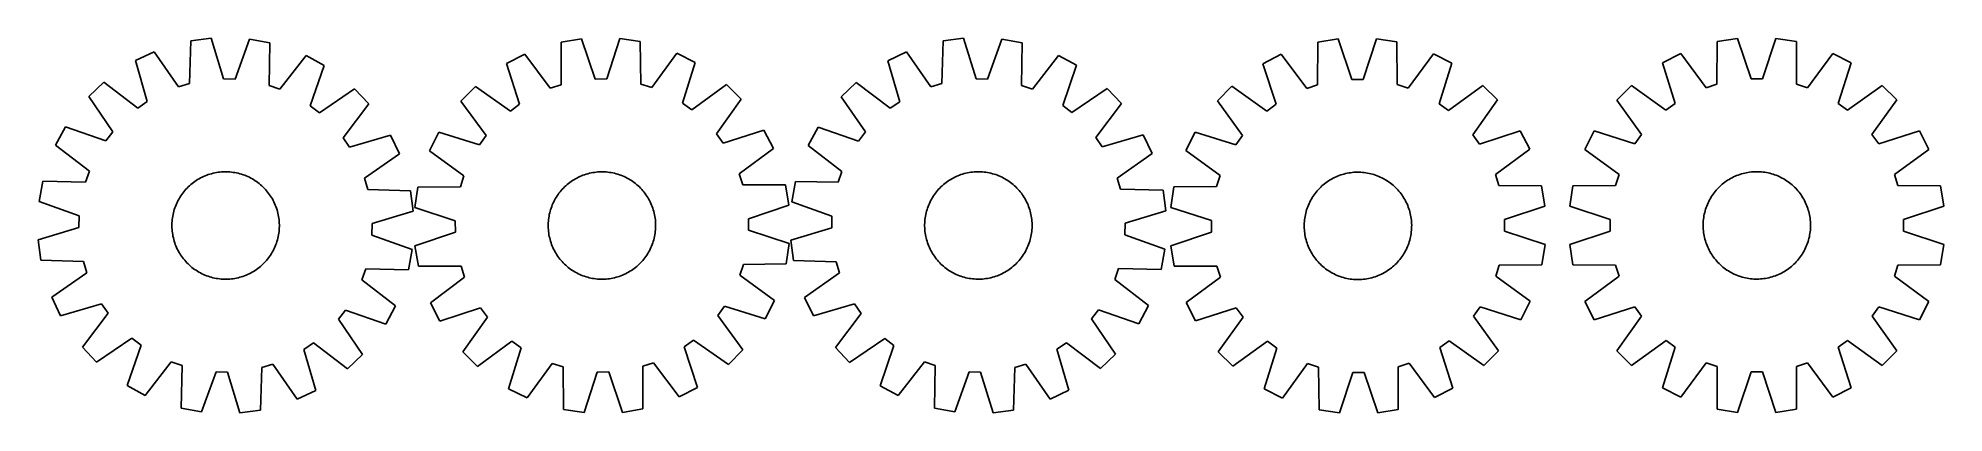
# Model space of a CAD drawing. Header units: millimetres. Extents: x 7 to 1425, y 7 to 286.
import ezdxf

# ---------------------------------------------------------------- set-up
doc = ezdxf.new("R2010")
doc.units = ezdxf.units.MM
doc.layers.add('CUT', color=7, linetype='CONTINUOUS', true_color=0x000000)

msp = doc.modelspace()

# ---------------------------------------------------------------- linework, layer by layer
at = {"layer": 'CUT'}
for p, q in [((135.47778, 285.709677), (120.224314, 283.694158)), ((144.681667, 255.30798), (135.47778, 285.709677)), ((164.007199, 284.976152), (153.253178, 255.087596)), ((179.136937, 282.179445), (164.007199, 284.976152)), ((411.098885, 285.281287), (395.918969, 282.771169)), ((421.285818, 255.194726), (411.098885, 285.281287)), ((439.637074, 285.475216), (429.859964, 255.252991)), ((454.849701, 283.171627), (439.637074, 285.475216)), ((695.609403, 285.715441), (680.359823, 283.670726)), ((704.871471, 255.331418), (695.609403, 285.715441)), ((724.140174, 285.03653), (713.443388, 255.127443)), ((739.275238, 282.26879), (724.140174, 285.03653)), ((974.39707, 285.062096), (959.208923, 282.602271)), ((984.484294, 254.941959), (974.39707, 285.062096)), ((1002.935744, 285.1615), (993.058586, 254.971824)), ((1018.140658, 282.807537), (1002.935744, 285.1615)), ((1271.824769, 285.470042), (1256.628212, 283.062719)), ((1281.807844, 255.315225), (1271.824769, 285.470042)), ((1300.363617, 285.47082), (1290.382187, 255.315459)), ((1315.560305, 283.064326), (1300.363617, 285.47082)), ((92.864552, 275.575706), (78.980473, 268.945253)), ((111.01261, 249.506131), (92.864552, 275.575706)), ((120.224314, 283.694158), (119.232704, 251.945276)), ((178.495713, 250.421554), (179.136937, 282.179445)), ((206.043356, 272.665745), (186.579602, 247.563215)), ((219.568361, 265.330572), (206.043356, 272.665745)), ((368.837466, 273.767946), (355.176177, 266.68983)), ((387.823074, 248.301862), (368.837466, 273.767946)), ((395.918969, 282.771169), (395.959566, 251.006832)), ((455.240792, 251.409672), (454.849701, 283.171627)), ((482.051059, 274.537279), (463.413294, 248.815529)), ((495.807279, 267.645477), (482.051059, 274.537279)), ((653.015652, 275.499915), (639.144292, 268.842897)), ((671.213581, 249.465128), (653.015652, 275.499915)), ((680.359823, 283.670726), (679.428991, 251.920005)), ((738.694808, 250.509731), (739.275238, 282.26879)), ((766.199819, 272.806614), (746.784154, 247.666871)), ((779.738842, 265.497345), (766.199819, 272.806614)), ((932.097748, 273.688797), (918.41309, 266.655969)), ((950.998903, 248.159968), (932.097748, 273.688797)), ((959.208923, 282.602271), (959.14431, 250.837974)), ((1018.426544, 251.044461), (1018.140658, 282.807537)), ((1045.313268, 274.08314), (1026.590409, 248.423262)), ((1059.046586, 267.145812), (1045.313268, 274.08314)), ((1229.486396, 274.242989), (1215.777515, 267.257494)), ((1248.299215, 248.648994), (1229.486396, 274.242989)), ((1256.628212, 283.062719), (1256.453828, 251.298834)), ((1315.736422, 251.300452), (1315.560305, 283.064326)), ((1342.702603, 274.246078), (1323.89118, 248.651056)), ((1356.411864, 267.261331), (1342.702603, 274.246078)), ((78.980473, 268.945253), (87.84834, 238.443848)), ((209.144793, 235.325173), (219.568361, 265.330572)), ((355.176177, 266.68983), (365.030507, 236.492696)), ((486.364244, 237.317208), (495.807279, 267.645477)), ((639.144292, 268.842897), (648.07053, 238.358523)), ((769.372731, 235.472047), (779.738842, 265.497345)), ((918.41309, 266.655969), (928.167347, 236.42636)), ((1049.503149, 236.848987), (1059.046586, 267.145812)), ((1215.777515, 267.257494), (1225.427246, 236.994358)), ((1346.763785, 236.997668), (1356.411864, 267.261331)), ((55.468533, 252.769515), (44.312912, 242.173163)), ((44.312912, 242.173163), (62.172207, 215.904925)), ((80.784304, 233.583934), (55.468533, 252.769515)), ((119.232704, 251.945276), (111.01261, 249.506131)), ((153.253178, 255.087596), (144.681667, 255.30798)), ((186.579602, 247.563215), (178.495713, 250.421554)), ((242.217991, 247.967966), (215.949753, 230.108671)), ((252.814343, 236.812346), (242.217991, 247.967966)), ((332.202286, 249.758612), (321.396886, 238.805353)), ((358.128124, 231.405802), (332.202286, 249.758612)), ((395.959566, 251.006832), (387.823074, 248.301862)), ((429.859964, 255.252991), (421.285818, 255.194726)), ((463.413294, 248.815529), (455.240792, 251.409672)), ((519.009147, 251.028042), (493.335121, 232.324589)), ((529.962406, 240.222642), (519.009147, 251.028042)), ((615.663359, 252.62218), (604.528043, 242.004493)), ((604.528043, 242.004493), (622.43759, 215.770491)), ((641.01581, 233.485096), (615.663359, 252.62218)), ((679.428991, 251.920005), (671.213581, 249.465128)), ((713.443388, 255.127443), (704.871471, 255.331418)), ((746.784154, 247.666871), (738.694808, 250.509731)), ((802.421667, 248.178128), (776.187664, 230.268582)), ((813.039354, 237.042812), (802.421667, 248.178128)), ((895.383245, 249.800938), (884.541625, 238.883528)), ((921.248153, 231.362357), (895.383245, 249.800938)), ((959.14431, 250.837974), (950.998903, 248.159968)), ((993.058586, 254.971824), (984.484294, 254.941959)), ((1026.590409, 248.423262), (1018.426544, 251.044461)), ((1082.193286, 250.451619), (1056.457452, 231.833306)), ((1093.110696, 239.609999), (1082.193286, 250.451619)), ((1192.68956, 250.482151), (1181.810276, 239.602273)), ((1218.490594, 231.954296), (1192.68956, 250.482151)), ((1256.453828, 251.298834), (1248.299215, 248.648994)), ((1290.382187, 255.315459), (1281.807844, 255.315225)), ((1323.89118, 248.651056), (1315.736422, 251.300452)), ((1379.500735, 250.487247), (1353.700712, 231.957984)), ((1390.380612, 239.607964), (1379.500735, 250.487247)), ((87.84834, 238.443848), (80.784304, 233.583934)), ((215.949753, 230.108671), (209.144793, 235.325173)), ((233.628762, 211.496575), (252.814343, 236.812346)), ((321.396886, 238.805353), (340.100338, 213.131327)), ((365.030507, 236.492696), (358.128124, 231.405802)), ((493.335121, 232.324589), (486.364244, 237.317208)), ((511.609596, 214.296803), (529.962406, 240.222642)), ((648.07053, 238.358523), (641.01581, 233.485096)), ((776.187664, 230.268582), (769.372731, 235.472047)), ((793.902269, 211.690362), (813.039354, 237.042812)), ((884.541625, 238.883528), (903.159937, 213.147694)), ((928.167347, 236.42636), (921.248153, 231.362357)), ((1056.457452, 231.833306), (1049.503149, 236.848987)), ((1074.672115, 213.745091), (1093.110696, 239.609999)), ((1181.810276, 239.602273), (1200.339539, 213.802251)), ((1225.427246, 236.994358), (1218.490594, 231.954296)), ((1353.700712, 231.957984), (1346.763785, 236.997668)), ((1371.852757, 213.80693), (1390.380612, 239.607964)), ((26.950306, 219.523533), (19.615133, 205.998528)), ((56.955705, 209.099965), (26.950306, 219.523533)), ((62.172207, 215.904925), (56.955705, 209.099965)), ((268.990081, 213.300405), (238.488676, 204.432539)), ((275.620534, 199.416327), (268.990081, 213.300405)), ((304.779451, 215.603485), (297.887648, 201.847265)), ((335.107719, 206.16045), (304.779451, 215.603485)), ((340.100338, 213.131327), (335.107719, 206.16045)), ((516.69649, 207.394421), (511.609596, 214.296803)), ((546.893624, 217.248751), (516.69649, 207.394421)), ((553.97174, 203.587462), (546.893624, 217.248751)), ((587.208826, 219.321668), (579.899557, 205.782646)), ((617.234124, 208.955557), (587.208826, 219.321668)), ((622.43759, 215.770491), (617.234124, 208.955557)), ((829.26007, 213.56188), (798.775697, 204.635641)), ((835.917089, 199.690519), (829.26007, 213.56188)), ((867.847432, 215.736828), (860.910104, 202.00351)), ((898.144257, 206.193392), (867.847432, 215.736828)), ((903.159937, 213.147694), (898.144257, 206.193392)), ((1079.736118, 206.825897), (1074.672115, 213.745091)), ((1109.965727, 216.580154), (1079.736118, 206.825897)), ((1116.998555, 202.895496), (1109.965727, 216.580154)), ((1165.036192, 216.513403), (1158.051446, 202.804141)), ((1195.299856, 206.865324), (1165.036192, 216.513403)), ((1200.339539, 213.802251), (1195.299856, 206.865324)), ((1376.892819, 206.870278), (1371.852757, 213.80693)), ((1407.155956, 216.520008), (1376.892819, 206.870278)), ((1414.14145, 202.811128), (1407.155956, 216.520008)), ((19.615133, 205.998528), (44.717664, 186.534774)), ((238.488676, 204.432539), (233.628762, 211.496575)), ((249.550959, 181.268269), (275.620534, 199.416327)), ((297.887648, 201.847265), (323.609399, 183.2095)), ((528.505656, 184.601854), (553.97174, 203.587462)), ((579.899557, 205.782646), (605.039301, 186.366981)), ((798.775697, 204.635641), (793.902269, 211.690362)), ((809.882302, 181.49259), (835.917089, 199.690519)), ((860.910104, 202.00351), (886.569981, 183.280651)), ((1091.469726, 183.994341), (1116.998555, 202.895496)), ((1158.051446, 202.804141), (1183.646467, 183.992719)), ((1388.547455, 183.998309), (1414.14145, 202.811128)), ((44.717664, 186.534774), (41.859324, 178.450885)), ((134.48322, 184.37487), (135.690659, 184.722859)), ((135.690659, 184.722859), (136.908434, 185.032749)), ((136.908434, 185.032749), (138.135341, 185.304235)), ((138.135341, 185.304235), (139.370171, 185.53705)), ((139.370171, 185.53705), (140.611704, 185.730962)), ((140.611704, 185.730962), (141.858716, 185.885781)), ((141.858716, 185.885781), (143.109975, 186.001354)), ((143.109975, 186.001354), (144.364247, 186.077568)), ((144.364247, 186.077568), (145.620294, 186.114346)), ((145.620294, 186.114346), (146.876877, 186.111652)), ((146.876877, 186.111652), (148.132755, 186.06949)), ((148.132755, 186.06949), (149.386688, 185.9879)), ((149.386688, 185.9879), (150.637441, 185.866963)), ((150.637441, 185.866963), (151.883777, 185.706799)), ((151.883777, 185.706799), (153.124468, 185.507566)), ((153.124468, 185.507566), (154.358288, 185.26946)), ((154.358288, 185.26946), (155.58402, 184.992717)), ((155.58402, 184.992717), (156.800455, 184.677608)), ((156.800455, 184.677608), (158.006392, 184.324446)), ((414.593229, 184.354718), (415.800291, 184.704016)), ((415.800291, 184.704016), (417.017728, 185.015228)), ((417.017728, 185.015228), (418.244341, 185.288045)), ((418.244341, 185.288045), (419.478917, 185.522198)), ((419.478917, 185.522198), (420.720239, 185.717458)), ((420.720239, 185.717458), (421.967082, 185.87363)), ((421.967082, 185.87363), (423.218215, 185.99056)), ((423.218215, 185.99056), (424.472404, 186.068134)), ((424.472404, 186.068134), (425.72841, 186.106275)), ((425.72841, 186.106275), (426.984995, 186.104945)), ((426.984995, 186.104945), (428.240918, 186.064145)), ((428.240918, 186.064145), (429.494939, 185.983915)), ((429.494939, 185.983915), (430.745822, 185.864336)), ((430.745822, 185.864336), (431.992331, 185.705524)), ((431.992331, 185.705524), (433.233237, 185.507637)), ((433.233237, 185.507637), (434.467315, 185.27087)), ((434.467315, 185.27087), (435.693347, 184.995456)), ((435.693347, 184.995456), (436.910123, 184.681668)), ((436.910123, 184.681668), (438.116442, 184.329814)), ((531.210626, 176.465362), (528.505656, 184.601854)), ((605.039301, 186.366981), (602.196441, 178.277635)), ((694.808827, 184.378916), (696.015598, 184.729215)), ((696.015598, 184.729215), (697.232777, 185.041436)), ((697.232777, 185.041436), (698.459163, 185.31527)), ((698.459163, 185.31527), (699.693544, 185.550448)), ((699.693544, 185.550448), (700.934704, 185.746737)), ((700.934704, 185.746737), (702.181417, 185.903943)), ((702.181417, 185.903943), (703.432453, 186.021911)), ((703.432453, 186.021911), (704.686577, 186.100525)), ((704.686577, 186.100525), (705.942551, 186.139707)), ((705.942551, 186.139707), (707.199136, 186.139419)), ((707.199136, 186.139419), (708.455092, 186.099661)), ((708.455092, 186.099661), (709.70918, 186.020472)), ((709.70918, 186.020472), (710.960162, 185.90193)), ((710.960162, 185.90193), (712.206802, 185.744152)), ((712.206802, 185.744152), (713.447872, 185.547294)), ((713.447872, 185.547294), (714.682146, 185.31155)), ((714.682146, 185.31155), (715.908406, 185.037154)), ((715.908406, 185.037154), (717.125441, 184.724374)), ((717.125441, 184.724374), (718.332052, 184.373522)), ((977.557106, 184.124507), (978.765318, 184.469805)), ((978.765318, 184.469805), (979.983779, 184.776983)), ((979.983779, 184.776983), (981.211289, 185.045735)), ((981.211289, 185.045735), (982.446634, 185.275799)), ((982.446634, 185.275799), (983.688596, 185.466945)), ((983.688596, 185.466945), (984.935949, 185.618987)), ((984.935949, 185.618987), (986.187463, 185.731773)), ((986.187463, 185.731773), (987.441901, 185.805192)), ((987.441901, 185.805192), (988.698027, 185.839172)), ((988.698027, 185.839172), (989.954601, 185.83368)), ((989.954601, 185.83368), (991.210381, 185.78872)), ((991.210381, 185.78872), (992.46413, 185.704338)), ((992.46413, 185.704338), (993.71461, 185.580616)), ((993.71461, 185.580616), (994.960587, 185.417677)), ((994.960587, 185.417677), (996.20083, 185.21568)), ((996.20083, 185.21568), (997.434117, 184.974827)), ((997.434117, 184.974827), (998.65923, 184.695354)), ((998.65923, 184.695354), (999.87496, 184.377537)), ((1273.437879, 184.143194), (1274.635965, 184.522134)), ((1274.635965, 184.522134), (1275.845363, 184.863256)), ((1275.845363, 184.863256), (1277.064879, 185.16622)), ((1277.064879, 185.16622), (1278.293309, 185.430729)), ((1278.293309, 185.430729), (1279.529442, 185.656522)), ((1279.529442, 185.656522), (1280.772057, 185.843376)), ((1280.772057, 185.843376), (1282.019929, 185.991106)), ((1282.019929, 185.991106), (1283.271824, 186.099566)), ((1283.271824, 186.099566), (1284.526509, 186.16865)), ((1284.526509, 186.16865), (1285.782745, 186.198289)), ((1285.782745, 186.198289), (1287.039292, 186.188454)), ((1287.039292, 186.188454), (1288.29491, 186.139155)), ((1288.29491, 186.139155), (1289.54836, 186.05044)), ((1289.54836, 186.05044), (1290.798405, 185.922398)), ((1290.798405, 185.922398), (1292.043811, 185.755153)), ((1292.043811, 185.755153), (1293.283349, 185.548872)), ((1293.283349, 185.548872), (1294.515796, 185.303758)), ((1294.515796, 185.303758), (1295.739936, 185.020053)), ((1295.739936, 185.020053), (1296.95456, 184.698037)), ((1296.95456, 184.698037), (1298.15847, 184.338027)), ((10.101434, 179.092109), (7.304727, 163.962371)), ((41.859324, 178.450885), (10.101434, 179.092109)), ((114.227022, 170.203346), (114.999319, 171.19459)), ((114.999319, 171.19459), (115.80237, 172.161087)), ((115.80237, 172.161087), (116.635383, 173.101882)), ((116.635383, 173.101882), (117.497537, 174.016047)), ((117.497537, 174.016047), (118.38798, 174.902681)), ((118.38798, 174.902681), (119.305833, 175.760907)), ((119.305833, 175.760907), (120.25019, 176.58988)), ((120.25019, 176.58988), (121.220121, 177.38878)), ((121.220121, 177.38878), (122.214667, 178.15682)), ((122.214667, 178.15682), (123.232846, 178.893241)), ((123.232846, 178.893241), (124.273655, 179.597318)), ((124.273655, 179.597318), (125.336066, 180.268354)), ((125.336066, 180.268354), (126.419031, 180.905688)), ((126.419031, 180.905688), (127.52148, 181.508691)), ((127.52148, 181.508691), (128.642326, 182.076767)), ((128.642326, 182.076767), (129.780463, 182.609357)), ((129.780463, 182.609357), (130.934767, 183.105934)), ((130.934767, 183.105934), (132.1041, 183.566009)), ((132.1041, 183.566009), (133.287306, 183.989126)), ((133.287306, 183.989126), (134.48322, 184.37487)), ((158.006392, 184.324446), (159.20064, 183.933579)), ((159.20064, 183.933579), (160.382022, 183.505393)), ((160.382022, 183.505393), (161.549371, 183.040309)), ((161.549371, 183.040309), (162.701536, 182.538788)), ((162.701536, 182.538788), (163.837379, 182.001324)), ((163.837379, 182.001324), (164.955779, 181.428448)), ((164.955779, 181.428448), (166.055633, 180.820724)), ((166.055633, 180.820724), (167.135856, 180.178753)), ((167.135856, 180.178753), (168.19538, 179.503168)), ((168.19538, 179.503168), (169.233161, 178.794636)), ((169.233161, 178.794636), (170.248174, 178.053857)), ((170.248174, 178.053857), (171.239418, 177.28156)), ((171.239418, 177.28156), (172.205915, 176.478509)), ((172.205915, 176.478509), (173.14671, 175.645495)), ((173.14671, 175.645495), (174.060875, 174.783342)), ((174.060875, 174.783342), (174.947509, 173.892899)), ((174.947509, 173.892899), (175.805735, 172.975046)), ((175.805735, 172.975046), (176.634708, 172.030688)), ((176.634708, 172.030688), (177.433608, 171.060758)), ((177.433608, 171.060758), (178.201648, 170.066212)), ((251.990104, 173.048175), (249.550959, 181.268269)), ((283.738986, 172.056565), (251.990104, 173.048175)), ((285.754505, 156.803099), (283.738986, 172.056565)), ((289.2533, 174.645907), (286.949712, 159.43328)), ((321.015255, 175.036998), (289.2533, 174.645907)), ((323.609399, 183.2095), (321.015255, 175.036998)), ((394.352418, 170.161227), (395.123639, 171.153308)), ((395.123639, 171.153308), (395.925641, 172.120675)), ((395.925641, 172.120675), (396.757634, 173.062373)), ((396.757634, 173.062373), (397.618795, 173.977474)), ((397.618795, 173.977474), (398.508275, 174.865072)), ((398.508275, 174.865072), (399.425196, 175.724294)), ((399.425196, 175.724294), (400.368654, 176.554291)), ((400.368654, 176.554291), (401.337717, 177.354243)), ((401.337717, 177.354243), (402.331429, 178.123361)), ((402.331429, 178.123361), (403.34881, 178.860887)), ((403.34881, 178.860887), (404.388854, 179.566092)), ((404.388854, 179.566092), (405.450537, 180.238281)), ((405.450537, 180.238281), (406.532809, 180.876789)), ((406.532809, 180.876789), (407.634603, 181.480988)), ((407.634603, 181.480988), (408.754833, 182.05028)), ((408.754833, 182.05028), (409.892391, 182.584104)), ((409.892391, 182.584104), (411.046156, 183.081933)), ((411.046156, 183.081933), (412.214988, 183.543276)), ((412.214988, 183.543276), (413.397735, 183.967677)), ((413.397735, 183.967677), (414.593229, 184.354718)), ((438.116442, 184.329814), (439.311114, 183.940243)), ((439.311114, 183.940243), (440.49296, 183.513338)), ((440.49296, 183.513338), (441.660813, 183.049522)), ((441.660813, 183.049522), (442.813521, 182.549251)), ((442.813521, 182.549251), (443.949946, 182.01302)), ((443.949946, 182.01302), (445.068968, 181.441357)), ((445.068968, 181.441357), (446.16948, 180.834827)), ((446.16948, 180.834827), (447.250398, 180.194028)), ((447.250398, 180.194028), (448.310655, 179.519593)), ((448.310655, 179.519593), (449.349204, 178.812187)), ((449.349204, 178.812187), (450.365021, 178.072509)), ((450.365021, 178.072509), (451.357102, 177.301288)), ((451.357102, 177.301288), (452.324469, 176.499286)), ((452.324469, 176.499286), (453.266167, 175.667294)), ((453.266167, 175.667294), (454.181268, 174.806133)), ((454.181268, 174.806133), (455.068866, 173.916653)), ((455.068866, 173.916653), (455.928088, 172.999731)), ((455.928088, 172.999731), (456.758085, 172.056273)), ((456.758085, 172.056273), (457.558037, 171.08721)), ((457.558037, 171.08721), (458.327155, 170.093498)), ((562.974963, 176.505958), (531.210626, 176.465362)), ((565.485081, 161.326042), (562.974963, 176.505958)), ((570.437381, 178.858065), (567.669641, 163.723001)), ((602.196441, 178.277635), (570.437381, 178.858065)), ((674.579794, 170.168642), (675.350192, 171.161363)), ((675.350192, 171.161363), (676.151392, 172.129395)), ((676.151392, 172.129395), (676.982602, 173.071783)), ((676.982602, 173.071783), (677.843004, 173.987597)), ((677.843004, 173.987597), (678.731748, 174.875933)), ((678.731748, 174.875933), (679.647957, 175.735915)), ((679.647957, 175.735915), (680.590726, 176.566694)), ((680.590726, 176.566694), (681.559125, 177.367449)), ((681.559125, 177.367449), (682.552199, 178.137392)), ((682.552199, 178.137392), (683.568967, 178.875761)), ((683.568967, 178.875761), (684.608427, 179.581828)), ((684.608427, 179.581828), (685.669551, 180.254897)), ((685.669551, 180.254897), (686.751294, 180.894303)), ((686.751294, 180.894303), (687.852586, 181.499415)), ((687.852586, 181.499415), (688.972343, 182.069636)), ((688.972343, 182.069636), (690.109458, 182.604404)), ((690.109458, 182.604404), (691.26281, 183.103189)), ((691.26281, 183.103189), (692.431259, 183.565501)), ((692.431259, 183.565501), (693.613654, 183.990883)), ((693.613654, 183.990883), (694.808827, 184.378916)), ((718.332052, 184.373522), (719.527047, 183.984941)), ((719.527047, 183.984941), (720.709246, 183.559017)), ((720.709246, 183.559017), (721.877483, 183.096169)), ((721.877483, 183.096169), (723.030606, 182.596855)), ((723.030606, 182.596855), (724.167476, 182.061566)), ((724.167476, 182.061566), (725.286971, 181.490831)), ((725.286971, 181.490831), (726.387986, 180.885214)), ((726.387986, 180.885214), (727.469435, 180.245312)), ((727.469435, 180.245312), (728.530251, 179.571757)), ((728.530251, 179.571757), (729.569386, 178.865213)), ((729.569386, 178.865213), (730.585816, 178.126377)), ((730.585816, 178.126377), (731.578536, 177.35598)), ((731.578536, 177.35598), (732.546568, 176.55478)), ((732.546568, 176.55478), (733.488956, 175.723569)), ((733.488956, 175.723569), (734.40477, 174.863167)), ((734.40477, 174.863167), (735.293107, 173.974423)), ((735.293107, 173.974423), (736.153089, 173.058215)), ((736.153089, 173.058215), (736.983867, 172.115446)), ((736.983867, 172.115446), (737.784623, 171.147046)), ((737.784623, 171.147046), (738.554565, 170.153972)), ((812.337178, 173.27718), (809.882302, 181.49259)), ((844.087899, 172.346348), (812.337178, 173.27718)), ((846.132614, 157.096768), (844.087899, 172.346348)), ((852.185707, 174.8309), (849.831744, 159.625986)), ((883.948783, 175.116787), (852.185707, 174.8309)), ((886.569981, 183.280651), (883.948783, 175.116787)), ((957.269394, 169.998135), (958.043897, 170.987656)), ((958.043897, 170.987656), (958.849099, 171.952362)), ((958.849099, 171.952362), (959.684206, 172.891299)), ((959.684206, 172.891299), (960.548393, 173.803542)), ((960.548393, 173.803542), (961.440808, 174.68819)), ((961.440808, 174.68819), (962.360571, 175.54437)), ((962.360571, 175.54437), (963.306772, 176.371237)), ((963.306772, 176.371237), (964.27848, 177.167975)), ((964.27848, 177.167975), (965.274734, 177.933798)), ((965.274734, 177.933798), (966.294551, 178.66795)), ((966.294551, 178.66795), (967.336926, 179.369706)), ((967.336926, 179.369706), (968.400829, 180.038375)), ((968.400829, 180.038375), (969.48521, 180.673295)), ((969.48521, 180.673295), (970.589, 181.273841)), ((970.589, 181.273841), (971.711108, 181.839419)), ((971.711108, 181.839419), (972.850429, 182.369473)), ((972.850429, 182.369473), (974.005836, 182.863477)), ((974.005836, 182.863477), (975.17619, 183.320946)), ((975.17619, 183.320946), (976.360336, 183.741428)), ((976.360336, 183.741428), (977.557106, 184.124507)), ((999.87496, 184.377537), (1001.080107, 184.02169)), ((1001.080107, 184.02169), (1002.273482, 183.628164)), ((1002.273482, 183.628164), (1003.453908, 183.197347)), ((1003.453908, 183.197347), (1004.620218, 182.729665)), ((1004.620218, 182.729665), (1005.771263, 182.225579)), ((1005.771263, 182.225579), (1006.905906, 181.685586)), ((1006.905906, 181.685586), (1008.023027, 181.11022)), ((1008.023027, 181.11022), (1009.121525, 180.500048)), ((1009.121525, 180.500048), (1010.200315, 179.855673)), ((1010.200315, 179.855673), (1011.258332, 179.17773)), ((1011.258332, 179.17773), (1012.294532, 178.466888)), ((1012.294532, 178.466888), (1013.307893, 177.723849)), ((1013.307893, 177.723849), (1014.297414, 176.949347)), ((1014.297414, 176.949347), (1015.26212, 176.144145)), ((1015.26212, 176.144145), (1016.201057, 175.309038)), ((1016.201057, 175.309038), (1017.1133, 174.444851)), ((1017.1133, 174.444851), (1017.997948, 173.552436)), ((1017.997948, 173.552436), (1018.854128, 172.632673)), ((1018.854128, 172.632673), (1019.680995, 171.686471)), ((1019.680995, 171.686471), (1020.477733, 170.714764)), ((1020.477733, 170.714764), (1021.243556, 169.71851)), ((1094.147732, 175.848934), (1091.469726, 183.994341)), ((1125.912029, 175.784321), (1094.147732, 175.848934)), ((1128.371854, 160.596174), (1125.912029, 175.784321)), ((1149.233197, 175.661844), (1146.826703, 160.465155)), ((1180.997072, 175.837961), (1149.233197, 175.661844)), ((1183.646467, 183.992719), (1180.997072, 175.837961)), ((1253.55302, 169.455171), (1254.299556, 170.465958)), ((1254.299556, 170.465958), (1255.077474, 171.452797)), ((1255.077474, 171.452797), (1255.886005, 172.414714)), ((1255.886005, 172.414714), (1256.724351, 173.35076)), ((1256.724351, 173.35076), (1257.591686, 174.260011)), ((1257.591686, 174.260011), (1258.487153, 175.141569)), ((1258.487153, 175.141569), (1259.409869, 175.994565)), ((1259.409869, 175.994565), (1260.358922, 176.818158)), ((1260.358922, 176.818158), (1261.333377, 177.611533)), ((1261.333377, 177.611533), (1262.332272, 178.373908)), ((1262.332272, 178.373908), (1263.354621, 179.104531)), ((1263.354621, 179.104531), (1264.399414, 179.802681)), ((1264.399414, 179.802681), (1265.465622, 180.467669)), ((1265.465622, 180.467669), (1266.552191, 181.098838)), ((1266.552191, 181.098838), (1267.658049, 181.695566)), ((1267.658049, 181.695566), (1268.782105, 182.257263)), ((1268.782105, 182.257263), (1269.923251, 182.783376)), ((1269.923251, 182.783376), (1271.080358, 183.273385)), ((1271.080358, 183.273385), (1272.252286, 183.726807)), ((1272.252286, 183.726807), (1273.437879, 184.143194)), ((1298.15847, 184.338027), (1299.350478, 183.940379)), ((1299.350478, 183.940379), (1300.529408, 183.505486)), ((1300.529408, 183.505486), (1301.694095, 183.033776)), ((1301.694095, 183.033776), (1302.843391, 182.525715)), ((1302.843391, 182.525715), (1303.976161, 181.981805)), ((1303.976161, 181.981805), (1305.091288, 181.402581)), ((1305.091288, 181.402581), (1306.18767, 180.788617)), ((1306.18767, 180.788617), (1307.264227, 180.140517)), ((1307.264227, 180.140517), (1308.319894, 179.458922)), ((1308.319894, 179.458922), (1309.353632, 178.744504)), ((1309.353632, 178.744504), (1310.364419, 177.997967)), ((1310.364419, 177.997967), (1311.351258, 177.22005)), ((1311.351258, 177.22005), (1312.313175, 176.411519)), ((1312.313175, 176.411519), (1313.249221, 175.573172)), ((1313.249221, 175.573172), (1314.158472, 174.705837)), ((1314.158472, 174.705837), (1315.04003, 173.81037)), ((1315.04003, 173.81037), (1315.893027, 172.887655)), ((1315.893027, 172.887655), (1316.716619, 171.938601)), ((1316.716619, 171.938601), (1317.509994, 170.964146)), ((1317.509994, 170.964146), (1318.272369, 169.965251)), ((1391.197296, 175.843696), (1388.547455, 183.998309)), ((1422.96118, 175.669311), (1391.197296, 175.843696)), ((1425.368503, 160.472755), (1422.96118, 175.669311)), ((7.304727, 163.962371), (37.193283, 153.20835)), ((107.288162, 155.539192), (107.60327, 156.755627)), ((107.60327, 156.755627), (107.956432, 157.961564)), ((107.956432, 157.961564), (108.347299, 159.155812)), ((108.347299, 159.155812), (108.775486, 160.337194)), ((108.775486, 160.337194), (109.240569, 161.504544)), ((109.240569, 161.504544), (109.74209, 162.656708)), ((109.74209, 162.656708), (110.279554, 163.792551)), ((110.279554, 163.792551), (110.852431, 164.910951)), ((110.852431, 164.910951), (111.460155, 166.010805)), ((111.460155, 166.010805), (112.102126, 167.091028)), ((112.102126, 167.091028), (112.77771, 168.150552)), ((112.77771, 168.150552), (113.486242, 169.188333)), ((113.486242, 169.188333), (114.227022, 170.203346)), ((178.201648, 170.066212), (178.938069, 169.048032)), ((178.938069, 169.048032), (179.642146, 168.007223)), ((179.642146, 168.007223), (180.313182, 166.944812)), ((180.313182, 166.944812), (180.950516, 165.861848)), ((180.950516, 165.861848), (181.553519, 164.759398)), ((181.553519, 164.759398), (182.121595, 163.638552)), ((182.121595, 163.638552), (182.654185, 162.500416)), ((182.654185, 162.500416), (183.150762, 161.346111)), ((183.150762, 161.346111), (183.610836, 160.176779)), ((183.610836, 160.176779), (184.033954, 158.993572)), ((184.033954, 158.993572), (184.419698, 157.797659)), ((184.419698, 157.797659), (184.767687, 156.590219)), ((184.767687, 156.590219), (185.077577, 155.372445)), ((255.352807, 147.599212), (285.754505, 156.803099)), ((286.949712, 159.43328), (317.171937, 149.65617)), ((387.429471, 155.489553), (387.74326, 156.706329)), ((387.74326, 156.706329), (388.095113, 157.912648)), ((388.095113, 157.912648), (388.484685, 159.10732)), ((388.484685, 159.10732), (388.911589, 160.289166)), ((388.911589, 160.289166), (389.375406, 161.457019)), ((389.375406, 161.457019), (389.875677, 162.609727)), ((389.875677, 162.609727), (390.411908, 163.746153)), ((390.411908, 163.746153), (390.983571, 164.865174)), ((390.983571, 164.865174), (391.590101, 165.965686)), ((391.590101, 165.965686), (392.2309, 167.046604)), ((392.2309, 167.046604), (392.905334, 168.106861)), ((392.905334, 168.106861), (393.61274, 169.14541)), ((393.61274, 169.14541), (394.352418, 170.161227)), ((458.327155, 170.093498), (459.064681, 169.076118)), ((459.064681, 169.076118), (459.769886, 168.036073)), ((459.769886, 168.036073), (460.442074, 166.974391)), ((460.442074, 166.974391), (461.080583, 165.892119)), ((461.080583, 165.892119), (461.684782, 164.790324)), ((461.684782, 164.790324), (462.254074, 163.670095)), ((462.254074, 163.670095), (462.787898, 162.532537)), ((462.787898, 162.532537), (463.285727, 161.378772)), ((463.285727, 161.378772), (463.74707, 160.209939)), ((463.74707, 160.209939), (464.171471, 159.027192)), ((464.171471, 159.027192), (464.558512, 157.831698)), ((464.558512, 157.831698), (464.90781, 156.624637)), ((464.90781, 156.624637), (465.219021, 155.407199)), ((535.39852, 151.139109), (565.485081, 161.326042)), ((567.669641, 163.723001), (597.578729, 153.026214)), ((667.669018, 155.491232), (667.981797, 156.708268)), ((667.981797, 156.708268), (668.33265, 157.914878)), ((668.33265, 157.914878), (668.72123, 159.109873)), ((668.72123, 159.109873), (669.147154, 160.292072)), ((669.147154, 160.292072), (669.610002, 161.46031)), ((669.610002, 161.46031), (670.109317, 162.613432)), ((670.109317, 162.613432), (670.644606, 163.750302)), ((670.644606, 163.750302), (671.21534, 164.869797)), ((671.21534, 164.869797), (671.820957, 165.970812)), ((671.820957, 165.970812), (672.460859, 167.052262)), ((672.460859, 167.052262), (673.134415, 168.113077)), ((673.134415, 168.113077), (673.840959, 169.152213)), ((673.840959, 169.152213), (674.579794, 170.168642)), ((738.554565, 170.153972), (739.292934, 169.137204)), ((739.292934, 169.137204), (739.999002, 168.097745)), ((739.999002, 168.097745), (740.672071, 167.03662)), ((740.672071, 167.03662), (741.311477, 165.954878)), ((741.311477, 165.954878), (741.916589, 164.853585)), ((741.916589, 164.853585), (742.48681, 163.733828)), ((742.48681, 163.733828), (743.021577, 162.596713)), ((743.021577, 162.596713), (743.520363, 161.443362)), ((743.520363, 161.443362), (743.982675, 160.274912)), ((743.982675, 160.274912), (744.408057, 159.092518)), ((744.408057, 159.092518), (744.796089, 157.897345)), ((744.796089, 157.897345), (745.146388, 156.690574)), ((745.146388, 156.690574), (745.458609, 155.473394)), ((815.748591, 147.834701), (846.132614, 157.096768)), ((849.831744, 159.625986), (880.021419, 149.748828)), ((950.29789, 155.349472), (950.615707, 156.565202)), ((950.615707, 156.565202), (950.971554, 157.770349)), ((950.971554, 157.770349), (951.36508, 158.963724)), ((951.36508, 158.963724), (951.795897, 160.14415)), ((951.795897, 160.14415), (952.263579, 161.31046)), ((952.263579, 161.31046), (952.767665, 162.461505)), ((952.767665, 162.461505), (953.307658, 163.596148)), ((953.307658, 163.596148), (953.883024, 164.713269)), ((953.883024, 164.713269), (954.493195, 165.811767)), ((954.493195, 165.811767), (955.137571, 166.890557)), ((955.137571, 166.890557), (955.815514, 167.948574)), ((955.815514, 167.948574), (956.526356, 168.984774)), ((956.526356, 168.984774), (957.269394, 169.998135)), ((1021.243556, 169.71851), (1021.977708, 168.698692)), ((1021.977708, 168.698692), (1022.679464, 167.656318)), ((1022.679464, 167.656318), (1023.348132, 166.592415)), ((1023.348132, 166.592415), (1023.983053, 165.508033)), ((1023.983053, 165.508033), (1024.583599, 164.404244)), ((1024.583599, 164.404244), (1025.149177, 163.282135)), ((1025.149177, 163.282135), (1025.679231, 162.142815)), ((1025.679231, 162.142815), (1026.173235, 160.987408)), ((1026.173235, 160.987408), (1026.630704, 159.817054)), ((1026.630704, 159.817054), (1027.051186, 158.632907)), ((1027.051186, 158.632907), (1027.434265, 157.436138)), ((1027.434265, 157.436138), (1027.779563, 156.227926)), ((1027.779563, 156.227926), (1028.08674, 155.009464)), ((1098.251717, 150.50895), (1128.371854, 160.596174)), ((1146.826703, 160.465155), (1176.982065, 150.483726)), ((1247.27747, 155.841475), (1247.599487, 157.056099)), ((1247.599487, 157.056099), (1247.959496, 158.260009)), ((1247.959496, 158.260009), (1248.357144, 159.452017)), ((1248.357144, 159.452017), (1248.792038, 160.630946)), ((1248.792038, 160.630946), (1249.263748, 161.795634)), ((1249.263748, 161.795634), (1249.771809, 162.94493)), ((1249.771809, 162.94493), (1250.315719, 164.0777)), ((1250.315719, 164.0777), (1250.894942, 165.192826)), ((1250.894942, 165.192826), (1251.508907, 166.289209)), ((1251.508907, 166.289209), (1252.157006, 167.365765)), ((1252.157006, 167.365765), (1252.838602, 168.421433)), ((1252.838602, 168.421433), (1253.55302, 169.455171)), ((1318.272369, 169.965251), (1319.002993, 168.942903)), ((1319.002993, 168.942903), (1319.701143, 167.898109)), ((1319.701143, 167.898109), (1320.36613, 166.831902)), ((1320.36613, 166.831902), (1320.997299, 165.745333)), ((1320.997299, 165.745333), (1321.594027, 164.639475)), ((1321.594027, 164.639475), (1322.155725, 163.515418)), ((1322.155725, 163.515418), (1322.681838, 162.374273)), ((1322.681838, 162.374273), (1323.171847, 161.217165)), ((1323.171847, 161.217165), (1323.625268, 160.045237)), ((1323.625268, 160.045237), (1324.041655, 158.859645)), ((1324.041655, 158.859645), (1324.420596, 157.661559)), ((1324.420596, 157.661559), (1324.761717, 156.452161)), ((1324.761717, 156.452161), (1325.064681, 155.232645)), ((1395.213686, 150.48968), (1425.368503, 160.472755)), ((36.972899, 144.636839), (6.571202, 135.432952)), ((37.193283, 153.20835), (36.972899, 144.636839)), ((106.166533, 145.575466), (106.169227, 146.832049)), ((106.203311, 144.319419), (106.166533, 145.575466)), ((106.169227, 146.832049), (106.211389, 148.087927)), ((106.279524, 143.065147), (106.203311, 144.319419)), ((106.211389, 148.087927), (106.292979, 149.34186)), ((106.395097, 141.813888), (106.279524, 143.065147)), ((106.292979, 149.34186), (106.413915, 150.592613)), ((106.413915, 150.592613), (106.574079, 151.838949)), ((106.574079, 151.838949), (106.773312, 153.07964)), ((106.773312, 153.07964), (107.011418, 154.31346)), ((107.011418, 154.31346), (107.288162, 155.539192)), ((185.077577, 155.372445), (185.349063, 154.145537)), ((185.349063, 154.145537), (185.581877, 152.910708)), ((185.581877, 152.910708), (185.77579, 151.669174)), ((185.77579, 151.669174), (185.930609, 150.422163)), ((186.032728, 142.89419), (185.911791, 141.643438)), ((185.930609, 150.422163), (186.046182, 149.170904)), ((186.114317, 144.148124), (186.032728, 142.89419)), ((186.046182, 149.170904), (186.122396, 147.916631)), ((186.15648, 145.404002), (186.114317, 144.148124)), ((186.122396, 147.916631), (186.159173, 146.660584)), ((186.159173, 146.660584), (186.15648, 145.404002)), ((255.132424, 139.0277), (255.352807, 147.599212)), ((317.171937, 149.65617), (317.230202, 141.082024)), ((386.318653, 145.524616), (386.319983, 146.781201)), ((386.356793, 144.26861), (386.318653, 145.524616)), ((386.319983, 146.781201), (386.360783, 148.037124)), ((386.434367, 143.014421), (386.356793, 144.26861)), ((386.360783, 148.037124), (386.441012, 149.291145)), ((386.551298, 141.763288), (386.434367, 143.014421)), ((386.441012, 149.291145), (386.560592, 150.542028)), ((386.560592, 150.542028), (386.719403, 151.788537)), ((386.719403, 151.788537), (386.91729, 153.029443)), ((386.91729, 153.029443), (387.154058, 154.263521)), ((387.154058, 154.263521), (387.429471, 155.489553)), ((465.219021, 155.407199), (465.491839, 154.180587)), ((465.491839, 154.180587), (465.725992, 152.946011)), ((465.725992, 152.946011), (465.921252, 151.704688)), ((465.921252, 151.704688), (466.077424, 150.457846)), ((466.187709, 142.929988), (466.06813, 141.679106)), ((466.077424, 150.457846), (466.194354, 149.206712)), ((466.267939, 144.18401), (466.187709, 142.929988)), ((466.194354, 149.206712), (466.271928, 147.952524)), ((466.308738, 145.439933), (466.267939, 144.18401)), ((466.271928, 147.952524), (466.310069, 146.696517)), ((466.310069, 146.696517), (466.308738, 145.439933)), ((535.456785, 142.564964), (535.39852, 151.139109)), ((565.679009, 132.787854), (535.456785, 142.564964)), ((597.374754, 144.454297), (566.990731, 135.19223)), ((597.578729, 153.026214), (597.374754, 144.454297)), ((666.566464, 145.525377), (666.566752, 146.781963)), ((666.605646, 144.269403), (666.566464, 145.525377)), ((666.566752, 146.781963), (666.606511, 148.037919)), ((666.684261, 143.015279), (666.605646, 144.269403)), ((666.606511, 148.037919), (666.6857, 149.292007)), ((666.802229, 141.764243), (666.684261, 143.015279)), ((666.6857, 149.292007), (666.804242, 150.542988)), ((666.804242, 150.542988), (666.96202, 151.789629)), ((666.96202, 151.789629), (667.158877, 153.030698)), ((667.158877, 153.030698), (667.394621, 154.264972)), ((667.394621, 154.264972), (667.669018, 155.491232)), ((745.458609, 155.473394), (745.732444, 154.247009)), ((745.732444, 154.247009), (745.967621, 153.012627)), ((745.967621, 153.012627), (746.16391, 151.771467)), ((746.16391, 151.771467), (746.321116, 150.524754)), ((746.437645, 142.996991), (746.319103, 141.74601)), ((746.321116, 150.524754), (746.439084, 149.273719)), ((746.516834, 144.251079), (746.437645, 142.996991)), ((746.439084, 149.273719), (746.517698, 148.019595)), ((746.556593, 145.507035), (746.516834, 144.251079)), ((746.517698, 148.019595), (746.556881, 146.763621)), ((746.556881, 146.763621), (746.556593, 145.507035)), ((815.544616, 139.262784), (815.748591, 147.834701)), ((880.021419, 149.748828), (880.051285, 141.174536)), ((949.154071, 145.388269), (949.159564, 146.644843)), ((949.188052, 144.132143), (949.154071, 145.388269)), ((949.159564, 146.644843), (949.204523, 147.900623)), ((949.261471, 142.877705), (949.188052, 144.132143)), ((949.204523, 147.900623), (949.288906, 149.154372)), ((949.374257, 141.626191), (949.261471, 142.877705)), ((949.288906, 149.154372), (949.412628, 150.404852)), ((949.412628, 150.404852), (949.575567, 151.650829)), ((949.575567, 151.650829), (949.777563, 152.891072)), ((949.777563, 152.891072), (950.018417, 154.124359)), ((950.018417, 154.124359), (950.29789, 155.349472)), ((1028.08674, 155.009464), (1028.355493, 153.781955)), ((1028.355493, 153.781955), (1028.585557, 152.54661)), ((1028.585557, 152.54661), (1028.776703, 151.304648)), ((1028.776703, 151.304648), (1028.928745, 150.057295)), ((1029.014096, 142.529113), (1028.890374, 141.278634)), ((1028.928745, 150.057295), (1029.041531, 148.805781)), ((1029.098478, 143.782862), (1029.014096, 142.529113)), ((1029.041531, 148.805781), (1029.11495, 147.551342)), ((1029.143438, 145.038643), (1029.098478, 143.782862)), ((1029.11495, 147.551342), (1029.14893, 146.295217)), ((1029.14893, 146.295217), (1029.143438, 145.038643)), ((1098.281582, 141.934658), (1098.251717, 150.50895)), ((1128.471258, 132.057499), (1098.281582, 141.934658)), ((1176.982299, 141.909382), (1146.827482, 131.926308)), ((1176.982065, 150.483726), (1176.982299, 141.909382)), ((1246.099235, 145.884284), (1246.10907, 147.140831)), ((1246.128874, 144.628048), (1246.099235, 145.884284)), ((1246.10907, 147.140831), (1246.158369, 148.396449)), ((1246.197958, 143.373363), (1246.128874, 144.628048)), ((1246.158369, 148.396449), (1246.247083, 149.649899)), ((1246.306418, 142.121467), (1246.197958, 143.373363)), ((1246.247083, 149.649899), (1246.375126, 150.899943)), ((1246.454148, 140.873596), (1246.306418, 142.121467)), ((1246.375126, 150.899943), (1246.54237, 152.145349)), ((1246.54237, 152.145349), (1246.748651, 153.384888)), ((1246.748651, 153.384888), (1246.993765, 154.617335)), ((1246.993765, 154.617335), (1247.27747, 155.841475)), ((1325.064681, 155.232645), (1325.329191, 154.004214)), ((1325.329191, 154.004214), (1325.554984, 152.768081)), ((1325.554984, 152.768081), (1325.741837, 151.525466)), ((1325.741837, 151.525466), (1325.889567, 150.277595)), ((1325.948902, 142.749164), (1325.820859, 141.499119)), ((1325.889567, 150.277595), (1325.998027, 149.025699)), ((1326.037616, 144.002614), (1325.948902, 142.749164)), ((1325.998027, 149.025699), (1326.067111, 147.771014)), ((1326.086915, 145.258232), (1326.037616, 144.002614)), ((1326.067111, 147.771014), (1326.09675, 146.514778)), ((1326.09675, 146.514778), (1326.086915, 145.258232)), ((1395.21392, 141.915336), (1395.213686, 150.48968)), ((1425.369282, 131.933907), (1395.21392, 141.915336)), ((6.571202, 135.432952), (8.586721, 120.179486)), ((106.549917, 140.566876), (106.395097, 141.813888)), ((106.743829, 139.325343), (106.549917, 140.566876)), ((106.976643, 138.090513), (106.743829, 139.325343)), ((107.24813, 136.863606), (106.976643, 138.090513)), ((107.55802, 135.645831), (107.24813, 136.863606)), ((107.906009, 134.438392), (107.55802, 135.645831)), ((108.291752, 133.242478), (107.906009, 134.438392)), ((108.71487, 132.059272), (108.291752, 133.242478)), ((109.174945, 130.889939), (108.71487, 132.059272)), ((109.671522, 129.735635), (109.174945, 130.889939)), ((110.204111, 128.597498), (109.671522, 129.735635)), ((110.772188, 127.476652), (110.204111, 128.597498)), ((182.046152, 128.4435), (181.473276, 127.325099)), ((182.583616, 129.579343), (182.046152, 128.4435)), ((183.085137, 130.731507), (182.583616, 129.579343)), ((183.550221, 131.898857), (183.085137, 130.731507)), ((183.978407, 133.080238), (183.550221, 131.898857)), ((184.369274, 134.274487), (183.978407, 133.080238)), ((184.722436, 135.480424), (184.369274, 134.274487)), ((185.037544, 136.696859), (184.722436, 135.480424)), ((185.314288, 137.922591), (185.037544, 136.696859)), ((185.552394, 139.156411), (185.314288, 137.922591)), ((185.751627, 140.397102), (185.552394, 139.156411)), ((185.911791, 141.643438), (185.751627, 140.397102)), ((285.02098, 128.27368), (255.132424, 139.0277)), ((282.224272, 113.143942), (285.02098, 128.27368)), ((317.230202, 141.082024), (287.143641, 130.895091)), ((287.143641, 130.895091), (289.653759, 115.715175)), ((386.70747, 140.516445), (386.551298, 141.763288)), ((386.902729, 139.275123), (386.70747, 140.516445)), ((387.136883, 138.040547), (386.902729, 139.275123)), ((387.4097, 136.813934), (387.136883, 138.040547)), ((387.720911, 135.596497), (387.4097, 136.813934)), ((388.07021, 134.389435), (387.720911, 135.596497)), ((388.457251, 133.193941), (388.07021, 134.389435)), ((388.881652, 132.011194), (388.457251, 133.193941)), ((389.342995, 130.842362), (388.881652, 132.011194)), ((389.840824, 129.688597), (389.342995, 130.842362)), ((390.374648, 128.551039), (389.840824, 129.688597)), ((390.94394, 127.43081), (390.374648, 128.551039)), ((462.216814, 128.474981), (461.645151, 127.35596)), ((462.753045, 129.611407), (462.216814, 128.474981)), ((463.253316, 130.764115), (462.753045, 129.611407)), ((463.717132, 131.931968), (463.253316, 130.764115)), ((464.144037, 133.113813), (463.717132, 131.931968)), ((464.533608, 134.308485), (464.144037, 133.113813)), ((464.885462, 135.514805), (464.533608, 134.308485)), ((465.19925, 136.731581), (464.885462, 135.514805)), ((465.474664, 137.957612), (465.19925, 136.731581)), ((465.711431, 139.19169), (465.474664, 137.957612)), ((465.909318, 140.432596), (465.711431, 139.19169)), ((466.06813, 141.679106), (465.909318, 140.432596)), ((563.375421, 117.575226), (565.679009, 132.787854)), ((566.990731, 135.19223), (569.035446, 119.94265)), ((666.959435, 140.517531), (666.802229, 141.764243)), ((667.155723, 139.276371), (666.959435, 140.517531)), ((667.390901, 138.041989), (667.155723, 139.276371)), ((667.664735, 136.815603), (667.390901, 138.041989)), ((667.976956, 135.598424), (667.664735, 136.815603)), ((668.327256, 134.391653), (667.976956, 135.598424)), ((668.715288, 133.19648), (668.327256, 134.391653)), ((669.14067, 132.014086), (668.715288, 133.19648)), ((669.602982, 130.845636), (669.14067, 132.014086)), ((670.101768, 129.692285), (669.602982, 130.845636)), ((670.636535, 128.555169), (670.101768, 129.692285)), ((671.206756, 127.435413), (670.636535, 128.555169)), ((742.478739, 128.538696), (741.908005, 127.419201)), ((743.014028, 129.675565), (742.478739, 128.538696)), ((743.513343, 130.828688), (743.014028, 129.675565)), ((743.976191, 131.996925), (743.513343, 130.828688)), ((744.402115, 133.179125), (743.976191, 131.996925)), ((744.790695, 134.374119), (744.402115, 133.179125)), ((745.141548, 135.58073), (744.790695, 134.374119)), ((745.454327, 136.797766), (745.141548, 135.58073)), ((745.728724, 138.024026), (745.454327, 136.797766)), ((745.964468, 139.258299), (745.728724, 138.024026)), ((746.161325, 140.499369), (745.964468, 139.258299)), ((746.319103, 141.74601), (746.161325, 140.499369)), ((845.453703, 128.565997), (815.544616, 139.262784)), ((842.685964, 113.430933), (845.453703, 128.565997)), ((880.051285, 141.174536), (849.931148, 131.087312)), ((849.931148, 131.087312), (852.390973, 115.899165)), ((949.526298, 140.378838), (949.374257, 141.626191)), ((949.717445, 139.136876), (949.526298, 140.378838)), ((949.947508, 137.901531), (949.717445, 139.136876)), ((950.216261, 136.674021), (949.947508, 137.901531)), ((950.523438, 135.45556), (950.216261, 136.674021)), ((950.868737, 134.247348), (950.523438, 135.45556)), ((951.251816, 133.050578), (950.868737, 134.247348)), ((951.672297, 131.866432), (951.251816, 133.050578)), ((952.129766, 130.696078), (951.672297, 131.866432)), ((952.623771, 129.540671), (952.129766, 130.696078)), ((953.153824, 128.40135), (952.623771, 129.540671)), ((953.719403, 127.279242), (953.153824, 128.40135)), ((1024.995344, 128.087338), (1024.419978, 126.970216)), ((1025.535337, 129.221981), (1024.995344, 128.087338)), ((1026.039423, 130.373026), (1025.535337, 129.221981)), ((1026.507105, 131.539336), (1026.039423, 130.373026)), ((1026.937922, 132.719761), (1026.507105, 131.539336)), ((1027.331448, 133.913137), (1026.937922, 132.719761)), ((1027.687295, 135.118284), (1027.331448, 133.913137)), ((1028.005112, 136.334014), (1027.687295, 135.118284)), ((1028.284585, 137.559127), (1028.005112, 136.334014)), ((1028.525438, 138.792413), (1028.284585, 137.559127)), ((1028.727434, 140.032657), (1028.525438, 138.792413)), ((1028.890374, 141.278634), (1028.727434, 140.032657)), ((1126.117295, 116.852586), (1128.471258, 132.057499)), ((1146.827482, 131.926308), (1149.234805, 116.729751)), ((1246.641001, 139.630981), (1246.454148, 140.873596)), ((1246.866794, 138.394848), (1246.641001, 139.630981)), ((1247.131303, 137.166417), (1246.866794, 138.394848)), ((1247.434268, 135.946901), (1247.131303, 137.166417)), ((1247.775389, 134.737504), (1247.434268, 135.946901)), ((1248.15433, 133.539417), (1247.775389, 134.737504)), ((1248.570717, 132.353825), (1248.15433, 133.539417)), ((1249.024138, 131.181897), (1248.570717, 132.353825)), ((1249.514147, 130.024789), (1249.024138, 131.181897)), ((1250.04026, 128.883644), (1249.514147, 130.024789)), ((1250.601958, 127.759588), (1250.04026, 128.883644)), ((1251.198685, 126.653729), (1250.601958, 127.759588)), ((1321.880266, 128.321363), (1321.301043, 127.206236)), ((1322.424176, 129.454133), (1321.880266, 128.321363)), ((1322.932237, 130.603429), (1322.424176, 129.454133)), ((1323.403947, 131.768116), (1322.932237, 130.603429)), ((1323.838841, 132.947045), (1323.403947, 131.768116)), ((1324.236488, 134.139053), (1323.838841, 132.947045)), ((1324.596498, 135.342963), (1324.236488, 134.139053)), ((1324.918514, 136.557588), (1324.596498, 135.342963)), ((1325.20222, 137.781728), (1324.918514, 136.557588)), ((1325.447334, 139.014175), (1325.20222, 137.781728)), ((1325.653615, 140.253713), (1325.447334, 139.014175)), ((1325.820859, 141.499119), (1325.653615, 140.253713)), ((1422.962788, 116.737219), (1425.369282, 131.933907)), ((8.586721, 120.179486), (40.335602, 119.187876)), ((40.335602, 119.187876), (42.774748, 110.967782)), ((111.375191, 126.374203), (110.772188, 127.476652)), ((112.012525, 125.291239), (111.375191, 126.374203)), ((112.683561, 124.228828), (112.012525, 125.291239)), ((113.387637, 123.188019), (112.683561, 124.228828)), ((114.124059, 122.169839), (113.387637, 123.188019)), ((114.892099, 121.175293), (114.124059, 122.169839)), ((115.690999, 120.205362), (114.892099, 121.175293)), ((116.519971, 119.261005), (115.690999, 120.205362)), ((117.378198, 118.343152), (116.519971, 119.261005)), ((118.264831, 117.452709), (117.378198, 118.343152)), ((119.178997, 116.590556), (118.264831, 117.452709)), ((120.119792, 115.757542), (119.178997, 116.590556)), ((121.086288, 114.954491), (120.119792, 115.757542)), ((122.077532, 114.182194), (121.086288, 114.954491)), ((123.092546, 113.441414), (122.077532, 114.182194)), ((170.11104, 114.079231), (169.09286, 113.342809)), ((171.105586, 114.847271), (170.11104, 114.079231)), ((172.075516, 115.646171), (171.105586, 114.847271)), ((173.019874, 116.475144), (172.075516, 115.646171)), ((173.937727, 117.33337), (173.019874, 116.475144)), ((174.82817, 118.220003), (173.937727, 117.33337)), ((175.690323, 119.134169), (174.82817, 118.220003)), ((176.523337, 120.074964), (175.690323, 119.134169)), ((177.326388, 121.04146), (176.523337, 120.074964)), ((178.098684, 122.032704), (177.326388, 121.04146)), ((178.839464, 123.047718), (178.098684, 122.032704)), ((179.547996, 124.085499), (178.839464, 123.047718)), ((180.223581, 125.145023), (179.547996, 124.085499)), ((180.865552, 126.225245), (180.223581, 125.145023)), ((181.473276, 127.325099), (180.865552, 126.225245)), ((247.608042, 105.701277), (250.466382, 113.785166)), ((250.466382, 113.785166), (282.224272, 113.143942)), ((289.653759, 115.715175), (321.418096, 115.755772)), ((321.418096, 115.755772), (324.123066, 107.61928)), ((391.548138, 126.329015), (390.94394, 127.43081)), ((392.186647, 125.246743), (391.548138, 126.329015)), ((392.858836, 124.18506), (392.186647, 125.246743)), ((393.564041, 123.145016), (392.858836, 124.18506)), ((394.301566, 122.127636), (393.564041, 123.145016)), ((395.070685, 121.133923), (394.301566, 122.127636)), ((395.870637, 120.16486), (395.070685, 121.133923)), ((396.700633, 119.221403), (395.870637, 120.16486)), ((397.559855, 118.304481), (396.700633, 119.221403)), ((398.447454, 117.415001), (397.559855, 118.304481)), ((399.362554, 116.55384), (398.447454, 117.415001)), ((400.304252, 115.721847), (399.362554, 116.55384)), ((401.27162, 114.919845), (400.304252, 115.721847)), ((402.263701, 114.148624), (401.27162, 114.919845)), ((403.279517, 113.408946), (402.263701, 114.148624)), ((450.297292, 114.097772), (449.279912, 113.360247)), ((451.291004, 114.866891), (450.297292, 114.097772)), ((452.260067, 115.666843), (451.291004, 114.866891)), ((453.203525, 116.49684), (452.260067, 115.666843)), ((454.120447, 117.356061), (453.203525, 116.49684)), ((455.009927, 118.24366), (454.120447, 117.356061)), ((455.871088, 119.15876), (455.009927, 118.24366)), ((456.70308, 120.100459), (455.871088, 119.15876)), ((457.505082, 121.067826), (456.70308, 120.100459)), ((458.276303, 122.059907), (457.505082, 121.067826)), ((459.015981, 123.075723), (458.276303, 122.059907)), ((459.723387, 124.114272), (459.015981, 123.075723)), ((460.397822, 125.174529), (459.723387, 124.114272)), ((461.038621, 126.255447), (460.397822, 125.174529)), ((461.645151, 127.35596), (461.038621, 126.255447)), ((529.019323, 109.011634), (531.613466, 117.184136)), ((531.613466, 117.184136), (563.375421, 117.575226)), ((569.035446, 119.94265), (600.786167, 119.011817)), ((600.786167, 119.011817), (603.241043, 110.796408)), ((671.811868, 126.33412), (671.206756, 127.435413)), ((672.451274, 125.252377), (671.811868, 126.33412)), ((673.124343, 124.191253), (672.451274, 125.252377)), ((673.830411, 123.151794), (673.124343, 124.191253)), ((674.56878, 122.135025), (673.830411, 123.151794)), ((675.338722, 121.141952), (674.56878, 122.135025)), ((676.139478, 120.173552), (675.338722, 121.141952)), ((676.970256, 119.230783), (676.139478, 120.173552)), ((677.830238, 118.314575), (676.970256, 119.230783)), ((678.718575, 117.425831), (677.830238, 118.314575)), ((679.634389, 116.565429), (678.718575, 117.425831)), ((680.576777, 115.734218), (679.634389, 116.565429)), ((681.544809, 114.933018), (680.576777, 115.734218)), ((682.537529, 114.162621), (681.544809, 114.933018)), ((683.553959, 113.423785), (682.537529, 114.162621)), ((730.571146, 114.151606), (729.554378, 113.413237)), ((731.56422, 114.921549), (730.571146, 114.151606)), ((732.532619, 115.722304), (731.56422, 114.921549)), ((733.475388, 116.553083), (732.532619, 115.722304)), ((734.391597, 117.413065), (733.475388, 116.553083)), ((735.280341, 118.301401), (734.391597, 117.413065)), ((736.140742, 119.217215), (735.280341, 118.301401)), ((736.971953, 120.159603), (736.140742, 119.217215)), ((737.773153, 121.127635), (736.971953, 120.159603)), ((738.543551, 122.120356), (737.773153, 121.127635)), ((739.282386, 123.136785), (738.543551, 122.120356)), ((739.98893, 124.175921), (739.282386, 123.136785)), ((740.662486, 125.236736), (739.98893, 124.175921)), ((741.302388, 126.318185), (740.662486, 125.236736)), ((741.908005, 127.419201), (741.302388, 126.318185)), ((808.084044, 105.922017), (810.926904, 114.011363)), ((810.926904, 114.011363), (842.685964, 113.430933)), ((852.390973, 115.899165), (884.15527, 115.834552)), ((884.15527, 115.834552), (886.833275, 107.689145)), ((954.319949, 126.175452), (953.719403, 127.279242)), ((954.954869, 125.091071), (954.319949, 126.175452)), ((955.623538, 124.027168), (954.954869, 125.091071)), ((956.325294, 122.984793), (955.623538, 124.027168)), ((957.059446, 121.964976), (956.325294, 122.984793)), ((957.825269, 120.968722), (957.059446, 121.964976)), ((958.622007, 119.997014), (957.825269, 120.968722)), ((959.448874, 119.050813), (958.622007, 119.997014)), ((960.305054, 118.13105), (959.448874, 119.050813)), ((961.189702, 117.238635), (960.305054, 118.13105)), ((962.101944, 116.374448), (961.189702, 117.238635)), ((963.040882, 115.539341), (962.101944, 116.374448)), ((964.005587, 114.734139), (963.040882, 115.539341)), ((964.995109, 113.959636), (964.005587, 114.734139)), ((966.00847, 113.216598), (964.995109, 113.959636)), ((1013.028268, 113.749688), (1012.00845, 113.015536)), ((1014.024522, 114.515511), (1013.028268, 113.749688)), ((1014.996229, 115.312249), (1014.024522, 114.515511)), ((1015.942431, 116.139116), (1014.996229, 115.312249)), ((1016.862193, 116.995296), (1015.942431, 116.139116)), ((1017.754609, 117.879944), (1016.862193, 116.995296)), ((1018.618796, 118.792186), (1017.754609, 117.879944)), ((1019.453903, 119.731124), (1018.618796, 118.792186)), ((1020.259105, 120.695829), (1019.453903, 119.731124)), ((1021.033607, 121.685351), (1020.259105, 120.695829)), ((1021.776646, 122.698712), (1021.033607, 121.685351)), ((1022.487488, 123.734912), (1021.776646, 122.698712)), ((1023.165431, 124.792929), (1022.487488, 123.734912)), ((1023.809806, 125.871719), (1023.165431, 124.792929)), ((1024.419978, 126.970216), (1023.809806, 125.871719)), ((1091.73302, 108.402834), (1094.354219, 116.566699)), ((1094.354219, 116.566699), (1126.117295, 116.852586)), ((1149.234805, 116.729751), (1180.998689, 116.555367)), ((1180.998689, 116.555367), (1183.64853, 108.400754)), ((1251.829855, 125.56716), (1251.198685, 126.653729)), ((1252.494842, 124.500953), (1251.829855, 125.56716)), ((1253.192992, 123.456159), (1252.494842, 124.500953)), ((1253.923615, 122.433811), (1253.192992, 123.456159)), ((1254.685991, 121.434916), (1253.923615, 122.433811)), ((1255.479366, 120.460461), (1254.685991, 121.434916)), ((1256.302958, 119.511408), (1255.479366, 120.460461)), ((1257.155955, 118.588692), (1256.302958, 119.511408)), ((1258.037513, 117.693225), (1257.155955, 118.588692)), ((1258.946764, 116.82589), (1258.037513, 117.693225)), ((1259.88281, 115.987543), (1258.946764, 116.82589)), ((1260.844727, 115.179012), (1259.88281, 115.987543)), ((1261.831566, 114.401095), (1260.844727, 115.179012)), ((1262.842353, 113.654559), (1261.831566, 114.401095)), ((1263.87609, 112.94014), (1262.842353, 113.654559)), ((1309.863713, 114.025154), (1308.841364, 113.294531)), ((1310.862607, 114.78753), (1309.863713, 114.025154)), ((1311.837062, 115.580905), (1310.862607, 114.78753)), ((1312.786116, 116.404497), (1311.837062, 115.580905)), ((1313.708832, 117.257493), (1312.786116, 116.404497)), ((1314.604299, 118.139052), (1313.708832, 117.257493)), ((1315.471634, 119.048303), (1314.604299, 118.139052)), ((1316.30998, 119.984349), (1315.471634, 119.048303)), ((1317.118511, 120.946266), (1316.30998, 119.984349)), ((1317.896429, 121.933105), (1317.118511, 120.946266)), ((1318.642965, 122.943892), (1317.896429, 121.933105)), ((1319.357383, 123.977629), (1318.642965, 122.943892)), ((1320.038978, 125.033297), (1319.357383, 123.977629)), ((1320.687078, 126.109853), (1320.038978, 125.033297)), ((1321.301043, 127.206236), (1320.687078, 126.109853)), ((1388.549517, 108.406344), (1391.198913, 116.561101)), ((1391.198913, 116.561101), (1422.962788, 116.737219)), ((42.774748, 110.967782), (16.705173, 92.819724)), ((124.130327, 112.732882), (123.092546, 113.441414)), ((125.189851, 112.057298), (124.130327, 112.732882)), ((126.270073, 111.415327), (125.189851, 112.057298)), ((127.369927, 110.807603), (126.270073, 111.415327)), ((128.488328, 110.234726), (127.369927, 110.807603)), ((129.624171, 109.697262), (128.488328, 110.234726)), ((130.776335, 109.195741), (129.624171, 109.697262)), ((131.943684, 108.730658), (130.776335, 109.195741)), ((133.125066, 108.302472), (131.943684, 108.730658)), ((134.319315, 107.911604), (133.125066, 108.302472)), ((135.525252, 107.558442), (134.319315, 107.911604)), ((136.741686, 107.243334), (135.525252, 107.558442)), ((137.967419, 106.96659), (136.741686, 107.243334)), ((139.201239, 106.728485), (137.967419, 106.96659)), ((140.44193, 106.529251), (139.201239, 106.728485)), ((141.688266, 106.369087), (140.44193, 106.529251)), ((142.939018, 106.248151), (141.688266, 106.369087)), ((144.192952, 106.166561), (142.939018, 106.248151)), ((145.44883, 106.124399), (144.192952, 106.166561)), ((146.705412, 106.121705), (145.44883, 106.124399)), ((147.961459, 106.158483), (146.705412, 106.121705)), ((149.215731, 106.234696), (147.961459, 106.158483)), ((150.466991, 106.35027), (149.215731, 106.234696)), ((151.714002, 106.505089), (150.466991, 106.35027)), ((152.955535, 106.699001), (151.714002, 106.505089)), ((154.190365, 106.931815), (152.955535, 106.699001)), ((155.417273, 107.203302), (154.190365, 106.931815)), ((156.635047, 107.513192), (155.417273, 107.203302)), ((157.842487, 107.861181), (156.635047, 107.513192)), ((159.0384, 108.246924), (157.842487, 107.861181)), ((160.221607, 108.670042), (159.0384, 108.246924)), ((161.390939, 109.130117), (160.221607, 108.670042)), ((162.545244, 109.626694), (161.390939, 109.130117)), ((163.68338, 110.159283), (162.545244, 109.626694)), ((164.804226, 110.72736), (163.68338, 110.159283)), ((165.906676, 111.330363), (164.804226, 110.72736)), ((166.98964, 111.967697), (165.906676, 111.330363)), ((168.052051, 112.638733), (166.98964, 111.967697)), ((169.09286, 113.342809), (168.052051, 112.638733)), ((272.710573, 86.237523), (247.608042, 105.701277)), ((324.123066, 107.61928), (298.656981, 88.633672)), ((404.318066, 112.701541), (403.279517, 113.408946)), ((405.378323, 112.027106), (404.318066, 112.701541)), ((406.459241, 111.386307), (405.378323, 112.027106)), ((407.559754, 110.779777), (406.459241, 111.386307)), ((408.678775, 110.208114), (407.559754, 110.779777)), ((409.8152, 109.671883), (408.678775, 110.208114)), ((410.967908, 109.171612), (409.8152, 109.671883)), ((412.135762, 108.707795), (410.967908, 109.171612)), ((413.317607, 108.280891), (412.135762, 108.707795)), ((414.512279, 107.891319), (413.317607, 108.280891)), ((415.718599, 107.539466), (414.512279, 107.891319)), ((416.935374, 107.225678), (415.718599, 107.539466)), ((418.161406, 106.950264), (416.935374, 107.225678)), ((419.395484, 106.713497), (418.161406, 106.950264)), ((420.63639, 106.515609), (419.395484, 106.713497)), ((421.882899, 106.356798), (420.63639, 106.515609)), ((423.133782, 106.237218), (421.882899, 106.356798)), ((424.387804, 106.156989), (423.133782, 106.237218)), ((425.643727, 106.116189), (424.387804, 106.156989)), ((426.900311, 106.114859), (425.643727, 106.116189)), ((428.156318, 106.152999), (426.900311, 106.114859)), ((429.410506, 106.230573), (428.156318, 106.152999)), ((430.661639, 106.347504), (429.410506, 106.230573)), ((431.908482, 106.503676), (430.661639, 106.347504)), ((433.149804, 106.698935), (431.908482, 106.503676)), ((434.384381, 106.933089), (433.149804, 106.698935)), ((435.610993, 107.205906), (434.384381, 106.933089)), ((436.828431, 107.517117), (435.610993, 107.205906)), ((438.035492, 107.866416), (436.828431, 107.517117)), ((439.230986, 108.253457), (438.035492, 107.866416)), ((440.413733, 108.677858), (439.230986, 108.253457)), ((441.582566, 109.139201), (440.413733, 108.677858)), ((442.736331, 109.63703), (441.582566, 109.139201)), ((443.873889, 110.170854), (442.736331, 109.63703)), ((444.994118, 110.740146), (443.873889, 110.170854)), ((446.095912, 111.344345), (444.994118, 110.740146)), ((447.178185, 111.982853), (446.095912, 111.344345)), ((448.239867, 112.655042), (447.178185, 111.982853)), ((449.279912, 113.360247), (448.239867, 112.655042)), ((554.741073, 90.373869), (529.019323, 109.011634)), ((603.241043, 110.796408), (577.206256, 92.598479)), ((684.593094, 112.717241), (683.553959, 113.423785)), ((685.65391, 112.043686), (684.593094, 112.717241)), ((686.735359, 111.403784), (685.65391, 112.043686)), ((687.836374, 110.798167), (686.735359, 111.403784)), ((688.955869, 110.227432), (687.836374, 110.798167)), ((690.092739, 109.692143), (688.955869, 110.227432)), ((691.245862, 109.192829), (690.092739, 109.692143)), ((692.414099, 108.729981), (691.245862, 109.192829)), ((693.596298, 108.304057), (692.414099, 108.729981)), ((694.791293, 107.915476), (693.596298, 108.304057)), ((695.997904, 107.564623), (694.791293, 107.915476)), ((697.214939, 107.251844), (695.997904, 107.564623)), ((698.441199, 106.977448), (697.214939, 107.251844)), ((699.675473, 106.741704), (698.441199, 106.977448)), ((700.916543, 106.544846), (699.675473, 106.741704)), ((702.163183, 106.387068), (700.916543, 106.544846)), ((703.414165, 106.268526), (702.163183, 106.387068)), ((704.668252, 106.189337), (703.414165, 106.268526)), ((705.924209, 106.149579), (704.668252, 106.189337)), ((707.180794, 106.149291), (705.924209, 106.149579)), ((708.436768, 106.188473), (707.180794, 106.149291)), ((709.690892, 106.267087), (708.436768, 106.188473)), ((710.941928, 106.385055), (709.690892, 106.267087)), ((712.188641, 106.542261), (710.941928, 106.385055)), ((713.429801, 106.73855), (712.188641, 106.542261)), ((714.664182, 106.973728), (713.429801, 106.73855)), ((715.890568, 107.247562), (714.664182, 106.973728)), ((717.107747, 107.559783), (715.890568, 107.247562)), ((718.314518, 107.910082), (717.107747, 107.559783)), ((719.509691, 108.298115), (718.314518, 107.910082)), ((720.692086, 108.723497), (719.509691, 108.298115)), ((721.860535, 109.185809), (720.692086, 108.723497)), ((723.013887, 109.684594), (721.860535, 109.185809)), ((724.151002, 110.219362), (723.013887, 109.684594)), ((725.270758, 110.789583), (724.151002, 110.219362)), ((726.372051, 111.394695), (725.270758, 110.789583)), ((727.453794, 112.034101), (726.372051, 111.394695)), ((728.514918, 112.70717), (727.453794, 112.034101)), ((729.554378, 113.413237), (728.514918, 112.70717)), ((833.223788, 86.506352), (808.084044, 105.922017)), ((886.833275, 107.689145), (861.304447, 88.78799)), ((967.04467, 112.505756), (966.00847, 113.216598)), ((968.102687, 111.827813), (967.04467, 112.505756)), ((969.181477, 111.183438), (968.102687, 111.827813)), ((970.279974, 110.573266), (969.181477, 111.183438)), ((971.397096, 109.9979), (970.279974, 110.573266)), ((972.531739, 109.457907), (971.397096, 109.9979)), ((973.682784, 108.953821), (972.531739, 109.457907)), ((974.849094, 108.486139), (973.682784, 108.953821)), ((976.029519, 108.055322), (974.849094, 108.486139)), ((977.222894, 107.661796), (976.029519, 108.055322)), ((978.428042, 107.305949), (977.222894, 107.661796)), ((979.643772, 106.988132), (978.428042, 107.305949)), ((980.868884, 106.708659), (979.643772, 106.988132)), ((982.102171, 106.467805), (980.868884, 106.708659)), ((983.342415, 106.265809), (982.102171, 106.467805)), ((984.588392, 106.10287), (983.342415, 106.265809)), ((985.838871, 105.979148), (984.588392, 106.10287)), ((987.09262, 105.894765), (985.838871, 105.979148)), ((988.348401, 105.849806), (987.09262, 105.894765)), ((989.604974, 105.844313), (988.348401, 105.849806)), ((990.8611, 105.878294), (989.604974, 105.844313)), ((992.115539, 105.951713), (990.8611, 105.878294)), ((993.367053, 106.064499), (992.115539, 105.951713)), ((994.614406, 106.21654), (993.367053, 106.064499)), ((995.856368, 106.407687), (994.614406, 106.21654)), ((997.091713, 106.63775), (995.856368, 106.407687)), ((998.319222, 106.906503), (997.091713, 106.63775)), ((999.537684, 107.213681), (998.319222, 106.906503)), ((1000.745896, 107.558979), (999.537684, 107.213681)), ((1001.942665, 107.942058), (1000.745896, 107.558979)), ((1003.126812, 108.362539), (1001.942665, 107.942058)), ((1004.297166, 108.820008), (1003.126812, 108.362539)), ((1005.452573, 109.314013), (1004.297166, 108.820008)), ((1006.591893, 109.844066), (1005.452573, 109.314013)), ((1007.714002, 110.409645), (1006.591893, 109.844066)), ((1008.817791, 111.010191), (1007.714002, 110.409645)), ((1009.902173, 111.645111), (1008.817791, 111.010191)), ((1010.966076, 112.31378), (1009.902173, 111.645111)), ((1012.00845, 113.015536), (1010.966076, 112.31378)), ((1117.392898, 89.679976), (1091.73302, 108.402834)), ((1183.64853, 108.400754), (1158.054534, 89.587935)), ((1264.931758, 112.258545), (1263.87609, 112.94014)), ((1266.008315, 111.610445), (1264.931758, 112.258545)), ((1267.104697, 110.996481), (1266.008315, 111.610445)), ((1268.219824, 110.417258), (1267.104697, 110.996481)), ((1269.352594, 109.873347), (1268.219824, 110.417258)), ((1270.50189, 109.365286), (1269.352594, 109.873347)), ((1271.666577, 108.893577), (1270.50189, 109.365286)), ((1272.845507, 108.458683), (1271.666577, 108.893577)), ((1274.037514, 108.061035), (1272.845507, 108.458683)), ((1275.241425, 107.701026), (1274.037514, 108.061035)), ((1276.456049, 107.379009), (1275.241425, 107.701026)), ((1277.680189, 107.095304), (1276.456049, 107.379009)), ((1278.912636, 106.85019), (1277.680189, 107.095304)), ((1280.152174, 106.643909), (1278.912636, 106.85019)), ((1281.39758, 106.476665), (1280.152174, 106.643909)), ((1282.647625, 106.348622), (1281.39758, 106.476665)), ((1283.901075, 106.259907), (1282.647625, 106.348622)), ((1285.156693, 106.210608), (1283.901075, 106.259907)), ((1286.41324, 106.200773), (1285.156693, 106.210608)), ((1287.669475, 106.230413), (1286.41324, 106.200773)), ((1288.92416, 106.299496), (1287.669475, 106.230413)), ((1290.176056, 106.407957), (1288.92416, 106.299496)), ((1291.423928, 106.555687), (1290.176056, 106.407957)), ((1292.666543, 106.74254), (1291.423928, 106.555687)), ((1293.902676, 106.968333), (1292.666543, 106.74254)), ((1295.131106, 107.232842), (1293.902676, 106.968333)), ((1296.350622, 107.535807), (1295.131106, 107.232842)), ((1297.56002, 107.876928), (1296.350622, 107.535807)), ((1298.758106, 108.255869), (1297.56002, 107.876928)), ((1299.943699, 108.672255), (1298.758106, 108.255869)), ((1301.115627, 109.125677), (1299.943699, 108.672255)), ((1302.272734, 109.615686), (1301.115627, 109.125677)), ((1303.413879, 110.141799), (1302.272734, 109.615686)), ((1304.537936, 110.703496), (1303.413879, 110.141799)), ((1305.643794, 111.300224), (1304.537936, 110.703496)), ((1306.730363, 111.931393), (1305.643794, 111.300224)), ((1307.796571, 112.596381), (1306.730363, 111.931393)), ((1308.841364, 113.294531), (1307.796571, 112.596381)), ((1414.144539, 89.594921), (1388.549517, 108.406344)), ((16.705173, 92.819724), (23.335626, 78.935645)), ((23.335626, 78.935645), (53.83703, 87.803512)), ((53.83703, 87.803512), (58.696944, 80.739476)), ((265.3754, 72.712517), (272.710573, 86.237523)), ((298.656981, 88.633672), (305.735097, 74.972383)), ((512.528383, 79.089806), (517.521002, 86.060683)), ((517.521002, 86.060683), (547.84927, 76.617648)), ((547.84927, 76.617648), (554.741073, 90.373869)), ((577.206256, 92.598479), (583.863275, 78.727118)), ((583.863275, 78.727118), (614.347648, 87.653357)), ((614.347648, 87.653357), (619.221075, 80.598636)), ((825.914519, 72.96733), (833.223788, 86.506352)), ((861.304447, 88.78799), (868.337275, 75.103332)), ((1075.143064, 78.535792), (1080.158745, 85.490094)), ((1080.158745, 85.490094), (1110.45557, 75.946658)), ((1110.45557, 75.946658), (1117.392898, 89.679976)), ((1158.054534, 89.587935), (1165.040029, 75.879054)), ((1165.040029, 75.879054), (1195.303166, 85.528785)), ((1195.303166, 85.528785), (1200.343228, 78.592132)), ((1371.856446, 78.596812), (1376.896129, 85.533739)), ((1376.896129, 85.533739), (1407.159792, 75.885659)), ((1407.159792, 75.885659), (1414.144539, 89.594921)), ((58.696944, 80.739476), (39.511363, 55.423705)), ((230.153499, 76.331126), (235.370001, 83.136085)), ((248.012794, 50.062887), (230.153499, 76.331126)), ((235.370001, 83.136085), (265.3754, 72.712517)), ((305.735097, 74.972383), (335.932232, 84.826713)), ((341.019125, 77.92433), (322.666315, 51.998492)), ((335.932232, 84.826713), (341.019125, 77.92433)), ((531.231836, 53.41578), (512.528383, 79.089806)), ((619.221075, 80.598636), (600.083991, 55.246186)), ((790.685755, 76.518507), (795.889221, 83.33344)), ((808.595302, 50.284505), (790.685755, 76.518507)), ((795.889221, 83.33344), (825.914519, 72.96733)), ((868.337275, 75.103332), (898.566883, 84.857589)), ((903.630887, 77.938395), (885.192306, 52.073487)), ((898.566883, 84.857589), (903.630887, 77.938395)), ((1093.761377, 52.799957), (1075.143064, 78.535792)), ((1200.343228, 78.592132), (1181.815373, 52.791099)), ((1390.385709, 52.796789), (1371.856446, 78.596812)), ((50.107715, 44.268084), (76.375953, 62.127379)), ((83.180913, 56.910877), (72.757345, 26.905478)), ((76.375953, 62.127379), (83.180913, 56.910877)), ((204.477366, 53.792203), (211.541403, 58.652116)), ((211.541403, 58.652116), (236.857174, 39.466536)), ((333.619574, 41.193092), (359.2936, 59.896544)), ((359.2936, 59.896544), (366.264477, 54.903925)), ((487.598215, 55.728438), (494.500597, 60.815331)), ((494.500597, 60.815331), (520.426436, 42.462521)), ((610.701678, 44.11087), (636.935681, 62.020416)), ((643.750614, 56.81695), (633.384503, 26.791653)), ((636.935681, 62.020416), (643.750614, 56.81695)), ((765.052815, 53.930475), (772.107535, 58.803902)), ((772.107535, 58.803902), (797.459986, 39.666817)), ((896.109715, 41.231867), (921.84555, 59.850179)), ((921.84555, 59.850179), (928.799852, 54.834499)), ((1050.135655, 55.257125), (1057.054848, 60.321129)), ((1057.054848, 60.321129), (1082.919757, 41.882548)), ((1192.69525, 41.911815), (1218.495273, 60.441078)), ((1218.495273, 60.441078), (1225.4322, 55.401394)), ((1346.768739, 55.404705), (1353.705391, 60.444767)), ((1353.705391, 60.444767), (1379.506425, 41.916912)), ((39.511363, 55.423705), (50.107715, 44.268084)), ((86.282351, 19.570305), (105.746104, 44.672836)), ((105.746104, 44.672836), (113.829994, 41.814496)), ((173.093003, 40.290774), (181.313096, 42.72992)), ((181.313096, 42.72992), (199.461155, 16.660345)), ((213.345233, 23.290798), (204.477366, 53.792203)), ((236.857174, 39.466536), (248.012794, 50.062887)), ((322.666315, 51.998492), (333.619574, 41.193092)), ((366.264477, 54.903925), (356.821442, 24.575657)), ((370.577663, 17.683854), (389.215428, 43.405605)), ((389.215428, 43.405605), (397.38793, 40.811461)), ((456.669155, 41.214302), (464.805648, 43.919272)), ((464.805648, 43.919272), (483.791255, 18.453187)), ((497.452545, 25.531303), (487.598215, 55.728438)), ((520.426436, 42.462521), (531.231836, 53.41578)), ((600.083991, 55.246186), (610.701678, 44.11087)), ((646.923526, 19.482384), (666.339191, 44.622127)), ((666.339191, 44.622127), (674.428537, 41.779267)), ((733.694354, 40.368993), (741.909763, 42.82387)), ((741.909763, 42.82387), (760.107693, 16.789083)), ((773.979053, 23.446101), (765.052815, 53.930475)), ((797.459986, 39.666817), (808.595302, 50.284505)), ((885.192306, 52.073487), (896.109715, 41.231867)), ((928.799852, 54.834499), (919.256416, 24.537674)), ((932.989734, 17.600346), (951.712592, 43.260223)), ((951.712592, 43.260223), (959.876457, 40.639025)), ((1019.158692, 40.845512), (1027.304099, 43.523517)), ((1027.304099, 43.523517), (1046.205254, 17.994689)), ((1059.889912, 25.027517), (1050.135655, 55.257125)), ((1082.919757, 41.882548), (1093.761377, 52.799957)), ((1181.815373, 52.791099), (1192.69525, 41.911815)), ((1225.4322, 55.401394), (1215.784121, 25.137731)), ((1229.493382, 18.152984), (1248.304805, 43.748006)), ((1248.304805, 43.748006), (1256.459563, 41.098611)), ((1315.742157, 41.100228), (1323.89677, 43.750068)), ((1323.89677, 43.750068), (1342.709589, 18.156073)), ((1356.41847, 25.141568), (1346.768739, 55.404705)), ((1379.506425, 41.916912), (1390.385709, 52.796789)), ((113.829994, 41.814496), (113.188769, 10.056606)), ((128.318508, 7.259899), (139.072528, 37.148455)), ((139.072528, 37.148455), (147.644039, 36.928071)), ((147.644039, 36.928071), (156.847927, 6.526374)), ((172.101393, 8.541893), (173.093003, 40.290774)), ((397.38793, 40.811461), (397.77902, 9.049506)), ((412.991648, 6.745918), (422.768757, 36.968143)), ((422.768757, 36.968143), (431.342903, 37.026408)), ((431.342903, 37.026408), (441.529836, 6.939847)), ((456.709752, 9.449965), (456.669155, 41.214302)), ((674.428537, 41.779267), (673.848107, 10.020208)), ((688.983171, 7.252468), (699.679957, 37.161555)), ((699.679957, 37.161555), (708.251874, 36.95758)), ((708.251874, 36.95758), (717.513942, 6.573557)), ((732.763522, 8.618272), (733.694354, 40.368993)), ((959.876457, 40.639025), (960.162344, 8.875949)), ((975.367257, 6.521986), (985.244416, 36.711661)), ((985.244416, 36.711661), (993.818707, 36.741527)), ((993.818707, 36.741527), (1003.905932, 6.62139)), ((1019.094079, 9.081215), (1019.158692, 40.845512)), ((1256.459563, 41.098611), (1256.63568, 9.334736)), ((1271.832368, 6.928242), (1281.813797, 37.083603)), ((1281.813797, 37.083603), (1290.388141, 37.083837)), ((1290.388141, 37.083837), (1300.371216, 6.929021)), ((1315.567773, 9.336344), (1315.742157, 41.100228)), ((72.757345, 26.905478), (86.282351, 19.570305)), ((199.461155, 16.660345), (213.345233, 23.290798)), ((356.821442, 24.575657), (370.577663, 17.683854)), ((483.791255, 18.453187), (497.452545, 25.531303)), ((633.384503, 26.791653), (646.923526, 19.482384)), ((760.107693, 16.789083), (773.979053, 23.446101)), ((919.256416, 24.537674), (932.989734, 17.600346)), ((1046.205254, 17.994689), (1059.889912, 25.027517)), ((1215.784121, 25.137731), (1229.493382, 18.152984)), ((1342.709589, 18.156073), (1356.41847, 25.141568)), ((113.188769, 10.056606), (128.318508, 7.259899)), ((156.847927, 6.526374), (172.101393, 8.541893)), ((397.77902, 9.049506), (412.991648, 6.745918)), ((441.529836, 6.939847), (456.709752, 9.449965)), ((673.848107, 10.020208), (688.983171, 7.252468)), ((717.513942, 6.573557), (732.763522, 8.618272)), ((960.162344, 8.875949), (975.367257, 6.521986)), ((1003.905932, 6.62139), (1019.094079, 9.081215)), ((1256.63568, 9.334736), (1271.832368, 6.928242)), ((1300.371216, 6.929021), (1315.567773, 9.336344))]:
    msp.add_line(p, q, dxfattribs=at)

doc.saveas('drawing.dxf')
